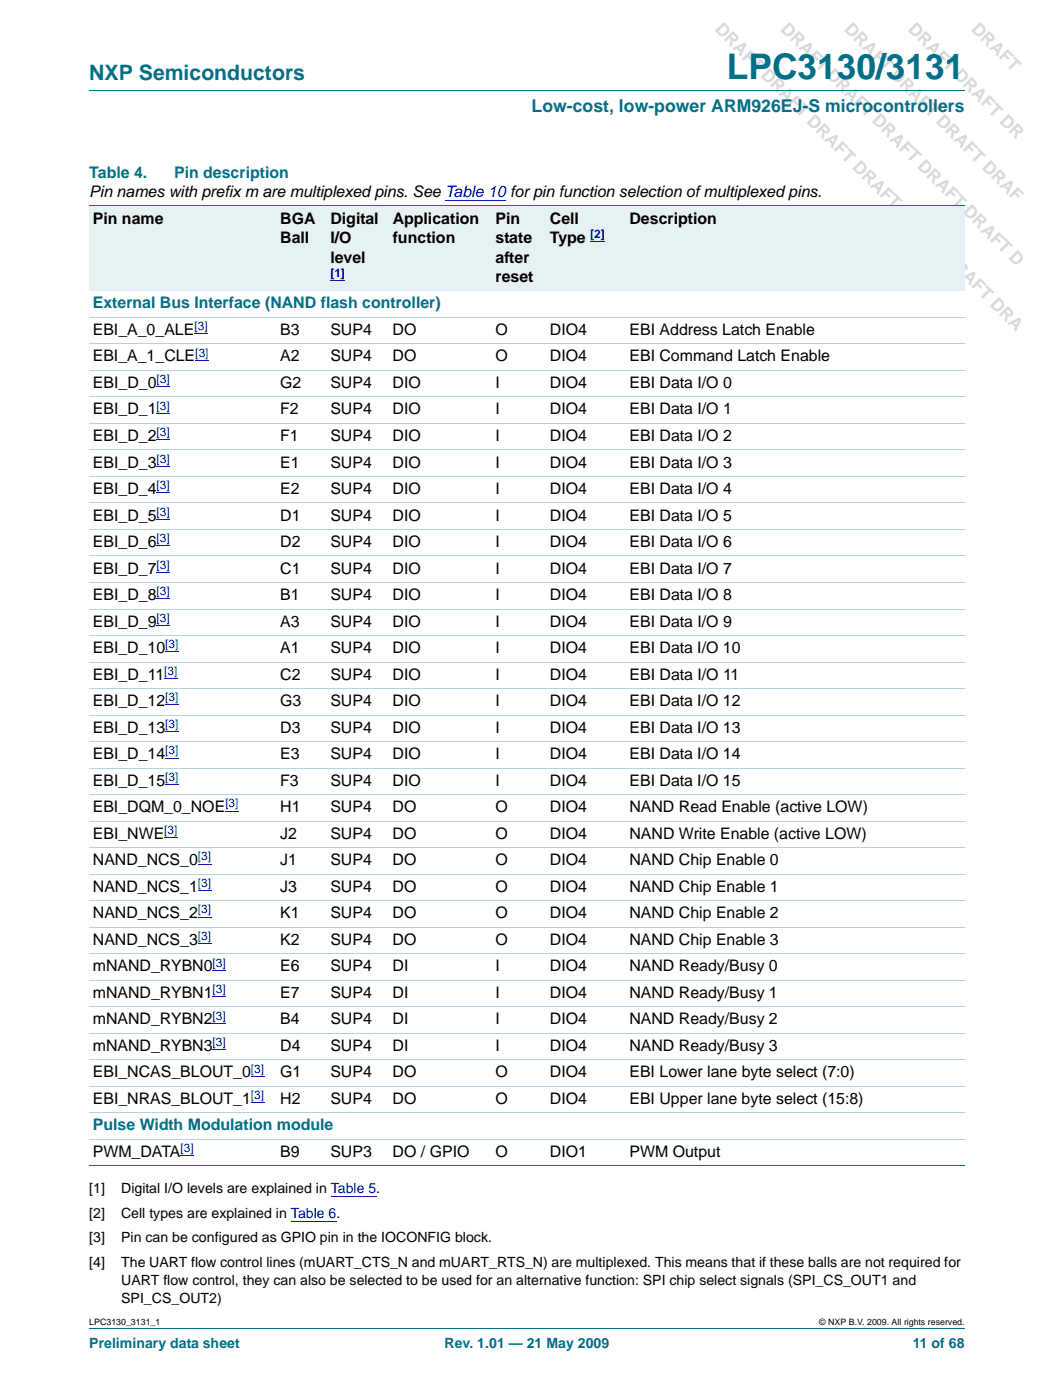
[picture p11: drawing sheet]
<svg xmlns="http://www.w3.org/2000/svg" width="210mm" height="279mm" viewBox="0 0 210 279" stroke-linecap="round" stroke-linejoin="round" font-family="sans-serif">
<defs><g id="words">
<text font-size="7" fill="#007088" x="145" y="15.8">LPC3130/3131</text>
<text font-size="4.2" fill="#007088" x="17.8" y="16">NXP Semiconductors</text>
<g font-size="3.5" fill="#d9d9d9">
<text x="142.5" y="6.1" transform="rotate(45 142.5 6.1)">DRAFT DRAFT DRAFT DRAFT DRAFT DRAFT DRA</text>
<text x="155.6" y="6.1" transform="rotate(45 155.6 6.1)">DRAFT DRAFT DRAFT DRAFT DRAFT D</text>
<text x="168.3" y="6.1" transform="rotate(45 168.3 6.1)">DRAFT DRAFT DRAFT DRAF</text>
<text x="180.9" y="6.1" transform="rotate(45 180.9 6.1)">DRAFT DRAFT DR</text>
</g>
<text font-size="3.5" fill="#007088" x="106" y="22.3">Low-cost, low-power ARM926EJ-S microcontrollers</text>
<g font-size="3.2" fill="#007088">
<text x="17.8" y="35.5">Table 4.</text>
<text x="34.7" y="35.5">Pin description</text>
<text x="18.5" y="61.6">External Bus Interface (NAND flash controller)</text>
<text x="18.5" y="225.6">Pulse Width Modulation module</text>
</g>
<g font-size="3.2">
<text x="17.8" y="39.3">Pin names with prefix m are multiplexed pins. See Table 10 for pin function selection of multiplexed pins.</text>
<text x="18.5" y="44.6">Pin name</text>
<text x="55.9" y="44.6">BGA</text>
<text x="65.9" y="44.6">Digital</text>
<text x="78.3" y="44.6">Application</text>
<text x="98.9" y="44.6">Pin</text>
<text x="109.7" y="44.6">Cell</text>
<text x="125.6" y="44.6">Description</text>
<text x="55.9" y="48.5">Ball</text>
<text x="65.9" y="48.5">I/O</text>
<text x="65.9" y="52.4">level</text>
<text x="78.3" y="48.5">function</text>
<text x="98.9" y="48.5">state</text>
<text x="98.9" y="52.4">after</text>
<text x="109.7" y="48.5">Type</text>
<text x="98.9" y="56.3">reset</text>
<text x="18.5" y="66.8">EBI_A_0_ALE</text>
<text x="55.9" y="66.8">B3</text>
<text x="65.9" y="66.8">SUP4</text>
<text x="78.3" y="66.8">DO</text>
<text x="98.9" y="66.8">O</text>
<text x="109.7" y="66.8">DIO4</text>
<text x="125.6" y="66.8">EBI Address Latch Enable</text>
<text x="18.5" y="72.1">EBI_A_1_CLE</text>
<text x="18.5" y="77.4">EBI_D_0</text>
<text x="55.9" y="72.1">A2</text>
<text x="55.9" y="77.4">G2</text>
<text x="65.9" y="72.1">SUP4</text>
<text x="65.9" y="77.4">SUP4</text>
<text x="78.3" y="72.1">DO</text>
<text x="78.3" y="77.4">DIO</text>
<text x="98.9" y="72.1">O</text>
<text x="98.9" y="77.4">I</text>
<text x="109.7" y="72.1">DIO4</text>
<text x="109.7" y="77.4">DIO4</text>
<text x="125.6" y="72.1">EBI Command Latch Enable</text>
<text x="125.6" y="77.4">EBI Data I/O 0</text>
<text x="18.5" y="82.7">EBI_D_1</text>
<text x="55.9" y="82.7">F2</text>
<text x="65.9" y="82.7">SUP4</text>
<text x="78.3" y="82.7">DIO</text>
<text x="98.9" y="82.7">I</text>
<text x="109.7" y="82.7">DIO4</text>
<text x="125.6" y="82.7">EBI Data I/O 1</text>
<text x="18.5" y="88">EBI_D_2</text>
<text x="55.9" y="88">F1</text>
<text x="65.9" y="88">SUP4</text>
<text x="78.3" y="88">DIO</text>
<text x="98.9" y="88">I</text>
<text x="109.7" y="88">DIO4</text>
<text x="125.6" y="88">EBI Data I/O 2</text>
<text x="18.5" y="93.3">EBI_D_3</text>
<text x="55.9" y="93.3">E1</text>
<text x="65.9" y="93.3">SUP4</text>
<text x="78.3" y="93.3">DIO</text>
<text x="98.9" y="93.3">I</text>
<text x="109.7" y="93.3">DIO4</text>
<text x="125.6" y="93.3">EBI Data I/O 3</text>
<text x="18.5" y="98.6">EBI_D_4</text>
<text x="55.9" y="98.6">E2</text>
<text x="65.9" y="98.6">SUP4</text>
<text x="78.3" y="98.6">DIO</text>
<text x="98.9" y="98.6">I</text>
<text x="109.7" y="98.6">DIO4</text>
<text x="125.6" y="98.6">EBI Data I/O 4</text>
<text x="18.5" y="103.9">EBI_D_5</text>
<text x="55.9" y="103.9">D1</text>
<text x="65.9" y="103.9">SUP4</text>
<text x="78.3" y="103.9">DIO</text>
<text x="98.9" y="103.9">I</text>
<text x="109.7" y="103.9">DIO4</text>
<text x="125.6" y="103.9">EBI Data I/O 5</text>
<text x="18.5" y="109.2">EBI_D_6</text>
<text x="55.9" y="109.2">D2</text>
<text x="65.9" y="109.2">SUP4</text>
<text x="78.3" y="109.2">DIO</text>
<text x="98.9" y="109.2">I</text>
<text x="109.7" y="109.2">DIO4</text>
<text x="125.6" y="109.2">EBI Data I/O 6</text>
<text x="18.5" y="114.5">EBI_D_7</text>
<text x="18.5" y="119.8">EBI_D_8</text>
<text x="55.9" y="114.5">C1</text>
<text x="55.9" y="119.8">B1</text>
<text x="65.9" y="114.5">SUP4</text>
<text x="65.9" y="119.8">SUP4</text>
<text x="78.3" y="114.5">DIO</text>
<text x="78.3" y="119.8">DIO</text>
<text x="98.9" y="114.5">I</text>
<text x="98.9" y="119.8">I</text>
<text x="109.7" y="114.5">DIO4</text>
<text x="109.7" y="119.8">DIO4</text>
<text x="125.6" y="114.5">EBI Data I/O 7</text>
<text x="125.6" y="119.8">EBI Data I/O 8</text>
<text x="18.5" y="125.1">EBI_D_9</text>
<text x="55.9" y="125.1">A3</text>
<text x="65.9" y="125.1">SUP4</text>
<text x="78.3" y="125.1">DIO</text>
<text x="98.9" y="125.1">I</text>
<text x="109.7" y="125.1">DIO4</text>
<text x="125.6" y="125.1">EBI Data I/O 9</text>
<text x="18.5" y="130.3">EBI_D_10</text>
<text x="55.9" y="130.3">A1</text>
<text x="65.9" y="130.3">SUP4</text>
<text x="78.3" y="130.3">DIO</text>
<text x="98.9" y="130.3">I</text>
<text x="109.7" y="130.3">DIO4</text>
<text x="125.6" y="130.3">EBI Data I/O 10</text>
<text x="18.5" y="135.6">EBI_D_11</text>
<text x="55.9" y="135.6">C2</text>
<text x="65.9" y="135.6">SUP4</text>
<text x="78.3" y="135.6">DIO</text>
<text x="98.9" y="135.6">I</text>
<text x="109.7" y="135.6">DIO4</text>
<text x="125.6" y="135.6">EBI Data I/O 11</text>
<text x="18.5" y="140.9">EBI_D_12</text>
<text x="55.9" y="140.9">G3</text>
<text x="65.9" y="140.9">SUP4</text>
<text x="78.3" y="140.9">DIO</text>
<text x="98.9" y="140.9">I</text>
<text x="109.7" y="140.9">DIO4</text>
<text x="125.6" y="140.9">EBI Data I/O 12</text>
<text x="18.5" y="146.2">EBI_D_13</text>
<text x="55.9" y="146.2">D3</text>
<text x="65.9" y="146.2">SUP4</text>
<text x="78.3" y="146.2">DIO</text>
<text x="98.9" y="146.2">I</text>
<text x="109.7" y="146.2">DIO4</text>
<text x="125.6" y="146.2">EBI Data I/O 13</text>
<text x="18.5" y="151.5">EBI_D_14</text>
<text x="55.9" y="151.5">E3</text>
<text x="65.9" y="151.5">SUP4</text>
<text x="78.3" y="151.5">DIO</text>
<text x="98.9" y="151.5">I</text>
<text x="109.7" y="151.5">DIO4</text>
<text x="125.6" y="151.5">EBI Data I/O 14</text>
<text x="18.5" y="156.8">EBI_D_15</text>
<text x="55.9" y="156.8">F3</text>
<text x="65.9" y="156.8">SUP4</text>
<text x="78.3" y="156.8">DIO</text>
<text x="98.9" y="156.8">I</text>
<text x="109.7" y="156.8">DIO4</text>
<text x="125.6" y="156.8">EBI Data I/O 15</text>
<text x="18.5" y="162.1">EBI_DQM_0_NOE</text>
<text x="18.5" y="167.4">EBI_NWE</text>
<text x="55.9" y="162.1">H1</text>
<text x="55.9" y="167.4">J2</text>
<text x="65.9" y="162.1">SUP4</text>
<text x="65.9" y="167.4">SUP4</text>
<text x="78.3" y="162.1">DO</text>
<text x="78.3" y="167.4">DO</text>
<text x="98.9" y="162.1">O</text>
<text x="98.9" y="167.4">O</text>
<text x="109.7" y="162.1">DIO4</text>
<text x="109.7" y="167.4">DIO4</text>
<text x="125.6" y="162.1">NAND Read Enable (active LOW)</text>
<text x="125.6" y="167.4">NAND Write Enable (active LOW)</text>
<text x="18.5" y="172.7">NAND_NCS_0</text>
<text x="55.9" y="172.7">J1</text>
<text x="65.9" y="172.7">SUP4</text>
<text x="78.3" y="172.7">DO</text>
<text x="98.9" y="172.7">O</text>
<text x="109.7" y="172.7">DIO4</text>
<text x="125.6" y="172.7">NAND Chip Enable 0</text>
<text x="18.5" y="178">NAND_NCS_1</text>
<text x="55.9" y="178">J3</text>
<text x="65.9" y="178">SUP4</text>
<text x="78.3" y="178">DO</text>
<text x="98.9" y="178">O</text>
<text x="109.7" y="178">DIO4</text>
<text x="125.6" y="178">NAND Chip Enable 1</text>
<text x="18.5" y="183.3">NAND_NCS_2</text>
<text x="55.9" y="183.3">K1</text>
<text x="65.9" y="183.3">SUP4</text>
<text x="78.3" y="183.3">DO</text>
<text x="98.9" y="183.3">O</text>
<text x="109.7" y="183.3">DIO4</text>
<text x="125.6" y="183.3">NAND Chip Enable 2</text>
<text x="18.5" y="188.6">NAND_NCS_3</text>
<text x="55.9" y="188.6">K2</text>
<text x="65.9" y="188.6">SUP4</text>
<text x="78.3" y="188.6">DO</text>
<text x="98.9" y="188.6">O</text>
<text x="109.7" y="188.6">DIO4</text>
<text x="125.6" y="188.6">NAND Chip Enable 3</text>
<text x="18.5" y="193.8">mNAND_RYBN0</text>
<text x="55.9" y="193.8">E6</text>
<text x="65.9" y="193.8">SUP4</text>
<text x="78.3" y="193.8">DI</text>
<text x="98.9" y="193.8">I</text>
<text x="109.7" y="193.8">DIO4</text>
<text x="125.6" y="193.8">NAND Ready/Busy 0</text>
<text x="18.5" y="199.1">mNAND_RYBN1</text>
<text x="55.9" y="199.1">E7</text>
<text x="65.9" y="199.1">SUP4</text>
<text x="78.3" y="199.1">DI</text>
<text x="98.9" y="199.1">I</text>
<text x="109.7" y="199.1">DIO4</text>
<text x="125.6" y="199.1">NAND Ready/Busy 1</text>
<text x="18.5" y="204.4">mNAND_RYBN2</text>
<text x="18.5" y="209.7">mNAND_RYBN3</text>
<text x="55.9" y="204.4">B4</text>
<text x="55.9" y="209.7">D4</text>
<text x="65.9" y="204.4">SUP4</text>
<text x="65.9" y="209.7">SUP4</text>
<text x="78.3" y="204.4">DI</text>
<text x="78.3" y="209.7">DI</text>
<text x="98.9" y="204.4">I</text>
<text x="98.9" y="209.7">I</text>
<text x="109.7" y="204.4">DIO4</text>
<text x="109.7" y="209.7">DIO4</text>
<text x="125.6" y="204.4">NAND Ready/Busy 2</text>
<text x="125.6" y="209.7">NAND Ready/Busy 3</text>
<text x="18.5" y="215">EBI_NCAS_BLOUT_0</text>
<text x="55.9" y="215">G1</text>
<text x="65.9" y="215">SUP4</text>
<text x="78.3" y="215">DO</text>
<text x="98.9" y="215">O</text>
<text x="109.7" y="215">DIO4</text>
<text x="125.6" y="215">EBI Lower lane byte select (7:0)</text>
<text x="18.5" y="220.3">EBI_NRAS_BLOUT_1</text>
<text x="55.9" y="220.3">H2</text>
<text x="65.9" y="220.3">SUP4</text>
<text x="78.3" y="220.3">DO</text>
<text x="98.9" y="220.3">O</text>
<text x="109.7" y="220.3">DIO4</text>
<text x="125.6" y="220.3">EBI Upper lane byte select (15:8)</text>
<text x="18.5" y="230.9">PWM_DATA</text>
<text x="55.9" y="230.9">B9</text>
<text x="65.9" y="230.9">SUP3</text>
<text x="78.3" y="230.9">DO / GPIO</text>
<text x="98.9" y="230.9">O</text>
<text x="109.7" y="230.9">DIO1</text>
<text x="125.6" y="230.9">PWM Output</text>
</g>
<g font-size="2.8">
<text x="17.8" y="238.1">[1]</text>
<text x="24.2" y="238.1">Digital I/O levels are explained in Table 5.</text>
<text x="17.8" y="243">[2]</text>
<text x="24.2" y="243">Cell types are explained in Table 6.</text>
<text x="17.8" y="247.9">[3]</text>
<text x="24.2" y="247.9">Pin can be configured as GPIO pin in the IOCONFIG block.</text>
<text x="17.8" y="252.9">[4]</text>
<text x="24.2" y="256.4">UART flow control, they can also be selected to be used for an alternative function: SPI chip select signals (SPI_CS_OUT1 and</text>
<text x="24.2" y="252.9">The UART flow control lines (mUART_CTS_N and mUART_RTS_N) are multiplexed. This means that if these balls are not required for</text>
<text x="24.2" y="259.9">SPI_CS_OUT2)</text>
</g>
<g font-size="2.8" fill="#007088">
<text x="17.8" y="269.1">Preliminary data sheet</text>
<text x="88.7" y="269.1">Rev. 1.01 — 21 May 2009</text>
<text x="182.1" y="269.1">11 of 68</text>
</g>
<g font-size="2.4" fill="#00f">
<text x="117.7" y="47.5">[2]</text>
<text x="65.9" y="55.3">[1]</text>
<text x="38.8" y="65.9">[3]</text>
<text x="39" y="71.2">[3]</text>
<text x="31.2" y="76.5">[3]</text>
<text x="31.2" y="81.8">[3]</text>
<text x="31.2" y="87.1">[3]</text>
<text x="31.2" y="92.4">[3]</text>
<text x="31.2" y="97.6">[3]</text>
<text x="31.2" y="102.9">[3]</text>
<text x="31.2" y="108.2">[3]</text>
<text x="31.2" y="113.5">[3]</text>
<text x="31.2" y="118.8">[3]</text>
<text x="31.2" y="124.1">[3]</text>
<text x="33" y="129.4">[3]</text>
<text x="32.7" y="134.7">[3]</text>
<text x="33" y="140">[3]</text>
<text x="33" y="145.3">[3]</text>
<text x="33" y="150.6">[3]</text>
<text x="33" y="155.9">[3]</text>
<text x="45" y="161.1">[3]</text>
<text x="32.8" y="166.4">[3]</text>
<text x="39.5" y="171.7">[3]</text>
<text x="39.5" y="177">[3]</text>
<text x="39.5" y="182.3">[3]</text>
<text x="39.5" y="187.6">[3]</text>
<text x="42.4" y="192.9">[3]</text>
<text x="42.4" y="198.2">[3]</text>
<text x="42.4" y="203.5">[3]</text>
<text x="42.4" y="208.8">[3]</text>
<text x="50.1" y="214.1">[3]</text>
<text x="50.1" y="219.4">[3]</text>
<text x="36" y="230">[3]</text>
</g>
<g font-size="1.8">
<text x="17.8" y="264.5">LPC3130_3131_1</text>
<text x="163.4" y="264.5">© NXP B.V. 2009. All rights reserved.</text>
</g>
</g></defs>
<path d="M17.8 18.2h174.6M17.8 265.1h174.6" fill="none" stroke="#007088" stroke-width=".2"/>
<g fill="none" stroke="#00f" stroke-width=".2">
<path d="M88.8 40h12.1M31.2 77.2h2.7M38.8 66.6h2.6M39 71.9h2.6M31.2 82.5h2.7M31.2 87.8h2.7M31.2 93.1h2.7M31.2 98.4h2.7M31.2 103.7h2.7M31.2 108.9h2.7M31.2 114.2h2.7M31.2 119.5h2.7"/>
<path d="M31.2 124.8h2.7M32.7 135.4h2.7M33 130.1h2.6M33 140.7h2.6M33 146h2.6M33 151.3h2.6M33 156.6h2.6M32.8 167.2h2.6M39.5 172.4h2.6M39.5 177.7h2.6M45 161.9h2.6M39.5 183h2.6"/>
<path d="M39.5 188.3h2.6M42.4 193.6h2.7M42.4 198.9h2.7M42.4 204.2h2.7M42.4 209.5h2.7M50.1 214.8h2.6M36 230.7h2.7M50.1 220.1h2.6M66 238.8h9.1M58 243.7h9.1"/>
</g>
<g fill="#e6f1f4">
<path d="M17.8 41.1h37.4v16.9h-37.4z"/>
<path d="M55.2 41.1h10v16.9h-10z"/>
<path d="M65.2 41.1h12.4v16.9h-12.4z"/>
</g>
<path d="M65.9 56h2.9" fill="none" stroke="#00f" stroke-width=".2"/>
<g fill="#e6f1f4">
<path d="M77.6 41.1h20.5v16.9h-20.5z"/>
<path d="M98.1 41.1h10.9v16.9h-10.9z"/>
<path d="M109 41.1h15.9v16.9h-15.9z"/>
</g>
<path d="M117.7 48.3h3" fill="none" stroke="#00f" stroke-width=".2"/>
<path d="M124.9 41.1h67.5v16.9h-67.5z" fill="#e6f1f4"/>
<path d="M17.8 41.1h174.6M17.8 232.7h174.6" fill="none" stroke="#007088" stroke-width=".2"/>
<g fill="none" stroke="#b3d4db" stroke-width=".2">
<path d="M17.8 63.3h174.6M17.8 68.6h174.6M17.8 73.9h174.6M17.8 79.2h174.6M17.8 84.5h174.6M17.8 89.8h174.6M17.8 95.1h174.6M17.8 100.4h174.6M17.8 105.7h174.6M17.8 111h174.6M17.8 116.2h174.6M17.8 121.5h174.6"/>
<path d="M17.8 126.8h174.6M17.8 132.1h174.6M17.8 137.4h174.6M17.8 142.7h174.6M17.8 148h174.6M17.8 153.3h174.6M17.8 158.6h174.6M17.8 163.9h174.6M17.8 169.2h174.6M17.8 174.5h174.6M17.8 179.7h174.6M17.8 185h174.6"/>
<path d="M17.8 190.3h174.6M17.8 195.6h174.6M17.8 200.9h174.6M17.8 206.2h174.6M17.8 211.5h174.6M17.8 216.8h174.6M17.8 222.1h174.6M17.8 227.4h174.6"/>
</g>
<use href="#words"/>
</svg>
